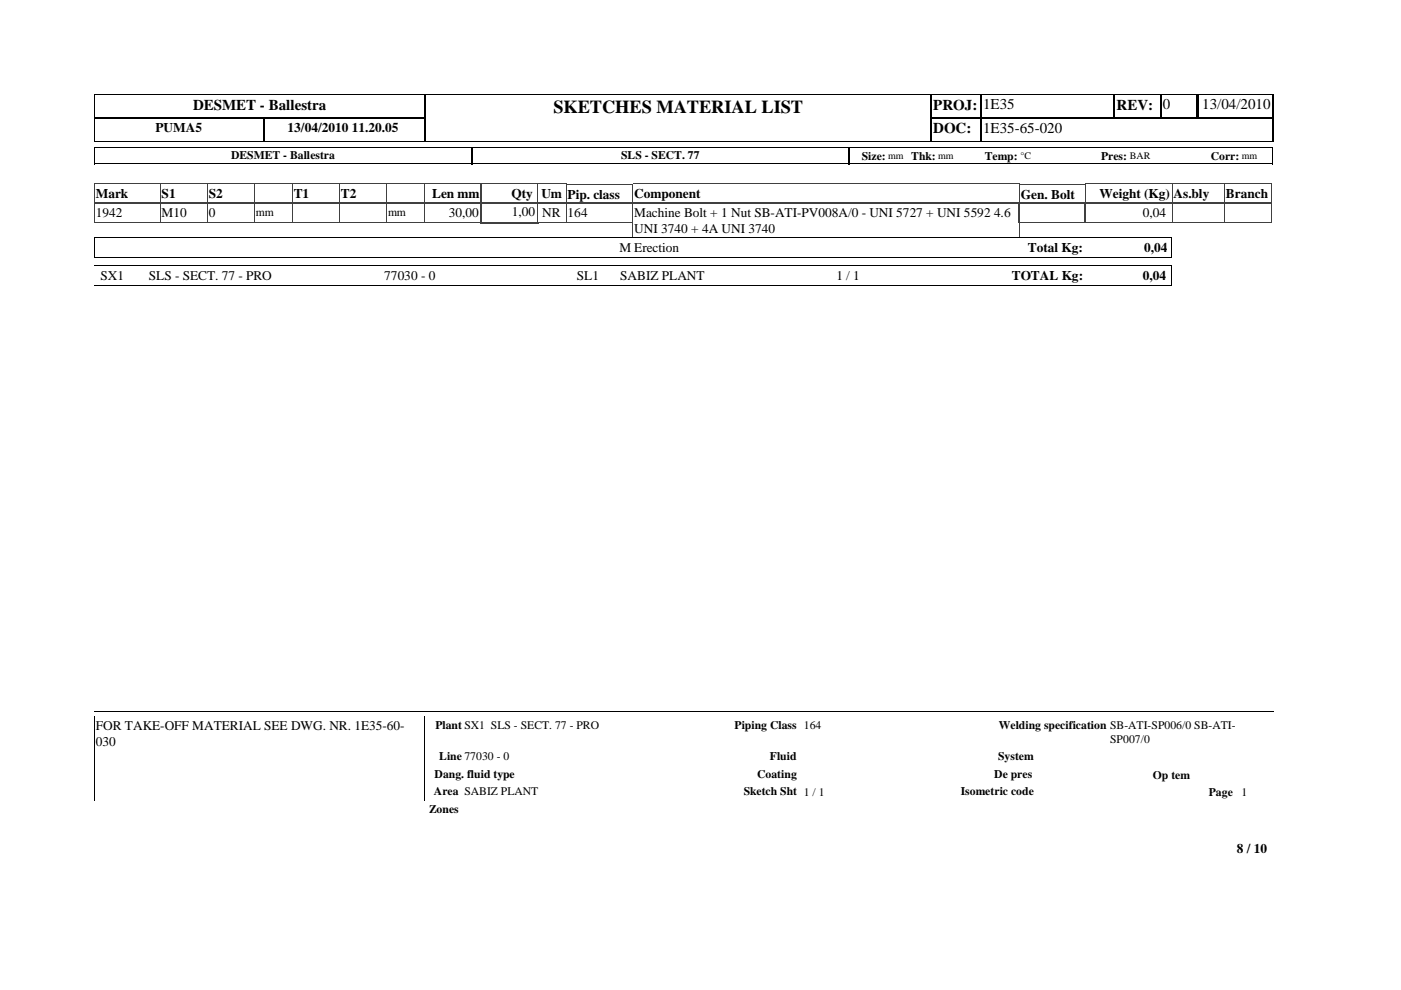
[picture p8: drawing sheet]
<svg xmlns="http://www.w3.org/2000/svg" width="297mm" height="210mm" viewBox="0 0 297 210" stroke-linecap="round" stroke-linejoin="round" font-family="sans-serif">
<defs><g id="words">
<text font-size="3.9" x="117.3" y="23.9">SKETCHES MATERIAL LIST</text>
<g font-size="3.2">
<text x="40.9" y="23.2">DESMET - Ballestra</text>
<text x="197.9" y="23.2">PROJ:</text>
<text x="208.4" y="23.2">1E35</text>
<text x="236.7" y="23.2">REV:</text>
<text x="246.5" y="23.2">0</text>
<text x="254.9" y="23.2">13/04/2010</text>
<text x="197.9" y="28.3">DOC:</text>
<text x="208.4" y="28.2">1E35-65-020</text>
</g>
<g font-size="2.8">
<text x="33" y="27.9">PUMA5</text>
<text x="61" y="27.9">13/04/2010 11.20.05</text>
<text x="20.3" y="42.1">Mark</text>
<text x="20.3" y="46">1942</text>
<text x="34.3" y="46">M10</text>
<text x="34.3" y="42.1">S1</text>
<text x="44.3" y="42.1">S2</text>
<text x="44.3" y="46">0</text>
<text x="62.3" y="42.1">T1</text>
<text x="72.3" y="42.1">T2</text>
<text x="91.6" y="42.1">Len mm</text>
<text x="95.2" y="46">30,00</text>
<text x="108.5" y="42.1">Qty</text>
<text x="108.5" y="45.8">1,00</text>
<text x="114.8" y="42.1">Um</text>
<text x="115" y="46">NR</text>
<text x="120.4" y="42.1">Pip. class</text>
<text x="120.4" y="46">164</text>
<text x="134.5" y="42.1">Component</text>
<text x="134.5" y="46">Machine Bolt + 1 Nut SB-ATI-PV008A/0 - UNI 5727 + UNI 5592 4.6</text>
<text x="216.5" y="42.1">Gen. Bolt</text>
<text x="233.1" y="42.1">Weight (Kg)</text>
<text x="242.3" y="46">0,04</text>
<text x="248.8" y="42.1">As.bly</text>
<text x="259.9" y="42.1">Branch</text>
<text x="131.3" y="53.4">M Erection</text>
<text x="134.5" y="49.4">UNI 3740 + 4A UNI 3740</text>
<text x="217.9" y="53.4">Total Kg:</text>
<text x="242.6" y="53.4">0,04</text>
<text x="21.3" y="59.4">SX1</text>
<text x="31.6" y="59.4">SLS - SECT. 77 - PRO</text>
<text x="81.5" y="59.4">77030 - 0</text>
<text x="122.3" y="59.4">SL1</text>
<text x="131.5" y="59.4">SABIZ PLANT</text>
<text x="177.3" y="59.4">1 / 1</text>
<text x="214.5" y="59.4">TOTAL Kg:</text>
<text x="242.3" y="59.4">0,04</text>
<text x="20.3" y="154.9">FOR TAKE-OFF MATERIAL SEE DWG. NR. 1E35-60-</text>
<text x="20.3" y="158.2">030</text>
<text x="262.3" y="180.8">8 / 10</text>
</g>
<g font-size="2.5">
<text x="49" y="33.7">DESMET - Ballestra</text>
<text x="131.7" y="33.7">SLS - SECT. 77</text>
<text x="182.7" y="33.8">Size:</text>
<text x="193.2" y="33.8">Thk:</text>
<text x="208.8" y="33.8">Temp:</text>
<text x="233.5" y="33.8">Pres:</text>
<text x="256.7" y="33.8">Corr:</text>
<text x="54.3" y="45.7">mm</text>
<text x="82.3" y="45.7">mm</text>
<text x="92.3" y="154.6">Plant SX1 SLS - SECT. 77 - PRO</text>
<text x="155.7" y="154.6">Piping Class 164</text>
<text x="211.8" y="154.6">Welding specification SB-ATI-SP006/0 SB-ATI-</text>
<text x="93.1" y="161.2">Line 77030 - 0</text>
<text x="163.2" y="161.2">Fluid</text>
<text x="211.6" y="161.2">System</text>
<text x="235.4" y="157.5">SP007/0</text>
<text x="92.2" y="164.9">Dang. fluid type</text>
<text x="160.5" y="164.9">Coating</text>
<text x="210.8" y="164.9">De pres</text>
<text x="244.5" y="165.1">Op tem</text>
<text x="91" y="172.3">Zones</text>
<text x="92" y="168.6">Area SABIZ PLANT</text>
<text x="157.7" y="168.6">Sketch Sht 1 / 1</text>
<text x="203.7" y="168.6">Isometric code</text>
<text x="256.3" y="168.8">Page</text>
<text x="263.2" y="168.7">1</text>
</g>
<g font-size="2.1">
<text x="188.3" y="33.7">mm</text>
<text x="198.9" y="33.7">mm</text>
<text x="216.4" y="33.7">°C</text>
<text x="239.6" y="33.7">BAR</text>
<text x="263.3" y="33.7">mm</text>
</g>
</g></defs>
<g fill="none" stroke="#404040" stroke-width=".21">
<path d="M20 39h70M20 39v4M34 39v4M43.9 39v4M54 39v4M62 39v4M72 39v4M82 39v4M90 39v4M101.9 39h12.2v4h-12.2zM134.2 39h81.9v4h-81.9M134.2 39v4h-14.2v-3.9h14.2"/>
<path d="M248.5 39h21.2v4h-21.2zM259.6 39v4M20 43h70"/>
</g>
<path d="M113.9 39h6.1v4h-6.1z" fill="#fff"/>
<path d="M90 39h12v4h-12zM113.9 39h6.2l-.1 4h-6.1zM216.2 39.1h13.9v3.9h-13.9zM248.5 39v4M248.5 39h-18.5v4h18.5" fill="none" stroke="#404040" stroke-width=".21"/>
<path d="M20 31.2h249.9M20 34.7h249.9M20 30h70.3M20 20.1h70.3M20.1 20v10.1M20.1 31.1v3.7M197.2 30h72.9M197.2 20.1h72.9M269.9 31.1v3.7" fill="none" stroke="#000" stroke-width=".21"/>
<path d="M20 25h70.3M55.9 24.9v5.2M90.1 20v5.2M100 31.1v3.7M180 31.1v3.7M197.2 25h72.9M197.4 20v10.1M208 20v10.1M246 20v5.2M254 20v5.2" fill="none" stroke="#000" stroke-width=".36"/>
<path d="M20 25.1h70.3M90.1 24.9v5.2M236.3 20v5.2M253.8 20v5.2" fill="none" stroke="#000" stroke-width=".34"/>
<path d="M269.9 20v10.1" fill="none" stroke="#000" stroke-width=".25"/>
<path d="M90.3 20.2h107v9.7h-107z" fill="#fff"/>
<path d="M89.9 20.1h107.8M89.9 30h107.8" fill="none" stroke="#000" stroke-width=".21"/>
<path d="M197.5 20v10.1" fill="none" stroke="#000" stroke-width=".36"/>
<path d="M90.1 20v10.1" fill="none" stroke="#000" stroke-width=".34"/>
<g fill="none" stroke="#404040" stroke-width=".21">
<path d="M20 43h82v4.3h-82M20 43v4.3M34 43v4.3M43.9 43v4.3M54 43v4.3M62 43v4.3M72 43v4.3M82 43v4.3M90 43v4.3M101.8 43.1h12.5M134.2 43v7.4M134.2 47.3h-14.2v-4.3h96.1v7.4"/>
<path d="M230 43h39.7v4.3h-39.7zM248.5 43v4.3M259.6 43v4.3"/>
</g>
<path d="M102 43v4.4M114.1 43v4.4" fill="none" stroke="#404040" stroke-width=".36"/>
<path d="M101.8 47.3h12.5" fill="none" stroke="#404040" stroke-width=".34"/>
<path d="M113.9 43.1h6.1v4.2h-6.1z" fill="#fff"/>
<path d="M113.9 43h6.2l-.1 4.3h-6.1zM216 43h14l-.1 4.3h-13.9z" fill="none" stroke="#404040" stroke-width=".21"/>
<path d="M20 50.4h228.3M20 54.6h228.3M20 50.4v4.2M248.3 50.4v4.2" fill="none" stroke="#000" stroke-width=".21"/>
<path d="M189 56.4h23.8v4.2h-23.8z" fill="#fff"/>
<path d="M20 56.4h228.3M248.3 56.4v4.2M20 60.6h228.3M20 150.9h250" fill="none" stroke="#000" stroke-width=".21"/>
<path d="M20 151.9h70v18h-70z" fill="#fff"/>
<path d="M20 151.9v18M90.1 151.9v18" fill="none" stroke="#000" stroke-width=".21"/>
<use href="#words"/>
</svg>
